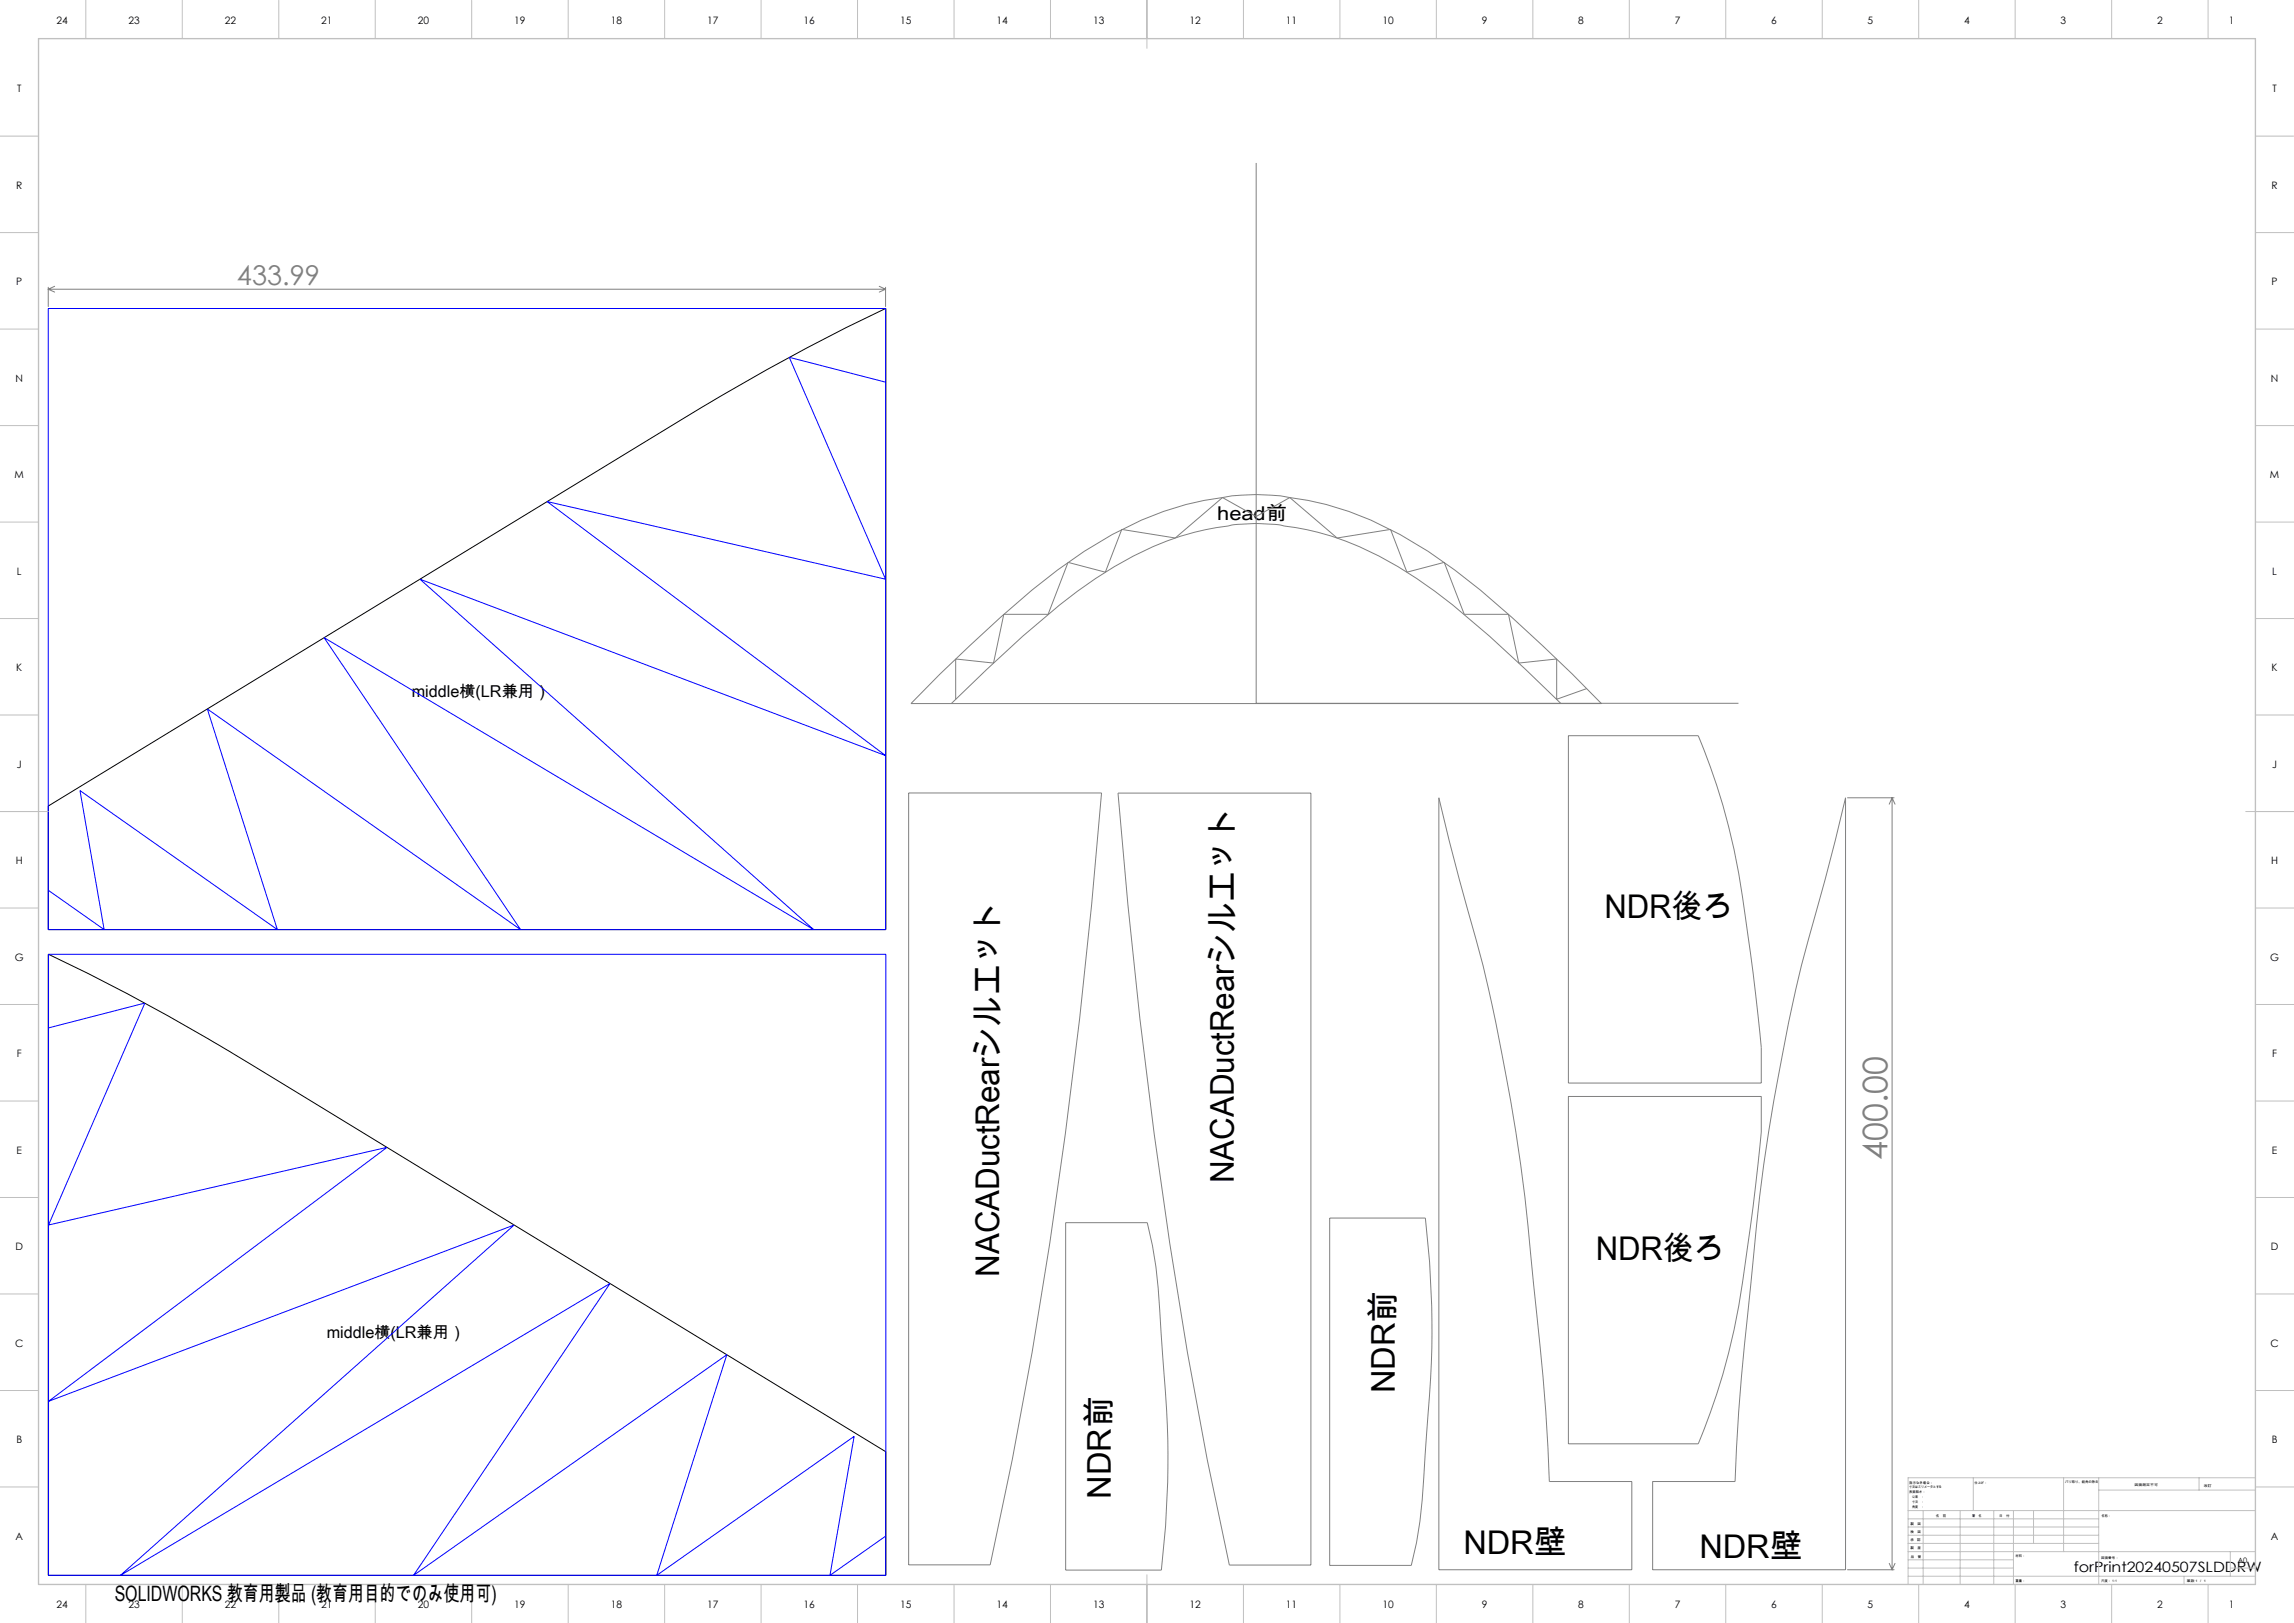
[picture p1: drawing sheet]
<svg xmlns="http://www.w3.org/2000/svg" width="1189mm" height="841mm" viewBox="0 0 1189 841" stroke-linecap="round" stroke-linejoin="round" font-family="sans-serif">
<defs><g id="words">
<text font-size="17.6" fill="#808080" x="978" y="601" transform="rotate(-90 978 601)">400.00</text>
<g font-size="16.9">
<text x="832" y="476">NDR後ろ</text>
<text x="640" y="613" transform="rotate(-90 640 613)">NACADuctRearシルエット</text>
<text x="827" y="653">NDR後ろ</text>
<text x="518" y="662" transform="rotate(-90 518 662)">NACADuctRearシルエット</text>
<text x="723" y="722" transform="rotate(-90 723 722)">NDR前</text>
<text x="576" y="776" transform="rotate(-90 576 776)">NDR前</text>
<text x="759" y="805">NDR壁</text>
<text x="881" y="807">NDR壁</text>
</g>
<text font-size="14.1" fill="#808080" x="123" y="148">433.99</text>
<text font-size="11" x="59" y="830">SOLIDWORKS 教育用製品 (教育用目的でのみ使用可)</text>
<text font-size="9.9" x="631" y="269">head前</text>
<g font-size="8.5">
<text x="213" y="361">middle横(LR兼用）</text>
<text x="169" y="693">middle横(LR兼用）</text>
</g>
<text font-size="7.4" x="1075" y="815">forPrint20240507SLDDRW</text>
<g font-size="5.3">
<text x="29" y="12">24</text>
<text x="67" y="12">23</text>
<text x="117" y="12">22</text>
<text x="167" y="12">21</text>
<text x="217" y="12">20</text>
<text x="267" y="12">19</text>
<text x="317" y="12">18</text>
<text x="367" y="12">17</text>
<text x="417" y="12">16</text>
<text x="467" y="12">15</text>
<text x="517" y="12">14</text>
<text x="567" y="12">13</text>
<text x="617" y="12">12</text>
<text x="667" y="12">11</text>
<text x="717" y="12">10</text>
<text x="768" y="12">9</text>
<text x="818" y="12">8</text>
<text x="868" y="12">7</text>
<text x="918" y="12">6</text>
<text x="968" y="12">5</text>
<text x="1018" y="12">4</text>
<text x="1068" y="12">3</text>
<text x="1118" y="12">2</text>
<text x="1155" y="12">1</text>
<text x="9" y="48">T</text>
<text x="1178" y="48">T</text>
<text x="8" y="98">R</text>
<text x="1177" y="98">R</text>
<text x="8" y="148">P</text>
<text x="1177" y="148">P</text>
<text x="8" y="198">N</text>
<text x="1177" y="198">N</text>
<text x="8" y="248">M</text>
<text x="1177" y="248">M</text>
<text x="9" y="298">L</text>
<text x="1178" y="298">L</text>
<text x="8" y="348">K</text>
<text x="1177" y="348">K</text>
<text x="9" y="398">J</text>
<text x="1178" y="398">J</text>
<text x="8" y="448">H</text>
<text x="1177" y="448">H</text>
<text x="8" y="498">G</text>
<text x="1177" y="498">G</text>
<text x="9" y="548">F</text>
<text x="1178" y="548">F</text>
<text x="9" y="598">E</text>
<text x="1178" y="598">E</text>
<text x="8" y="648">D</text>
<text x="1177" y="648">D</text>
<text x="8" y="698">C</text>
<text x="1177" y="698">C</text>
<text x="8" y="748">B</text>
<text x="1177" y="748">B</text>
<text x="8" y="798">A</text>
<text x="1177" y="798">A</text>
<text x="29" y="833">24</text>
<text x="67" y="833">23</text>
<text x="117" y="833">22</text>
<text x="167" y="833">21</text>
<text x="217" y="833">20</text>
<text x="267" y="833">19</text>
<text x="317" y="833">18</text>
<text x="367" y="833">17</text>
<text x="417" y="833">16</text>
<text x="467" y="833">15</text>
<text x="517" y="833">14</text>
<text x="567" y="833">13</text>
<text x="617" y="833">12</text>
<text x="667" y="833">11</text>
<text x="717" y="833">10</text>
<text x="768" y="833">9</text>
<text x="818" y="833">8</text>
<text x="868" y="833">7</text>
<text x="918" y="833">6</text>
<text x="968" y="833">5</text>
<text x="1018" y="833">4</text>
<text x="1068" y="833">3</text>
<text x="1118" y="833">2</text>
<text x="1155" y="833">1</text>
</g>
<text font-size="3.9" x="1160" y="810">A0</text>
<g font-size="1.7">
<text x="990" y="769">指示なき場合：</text>
<text x="990" y="771">寸法はミリメータとする</text>
<text x="990" y="774">表面粗さ：</text>
<text x="1023" y="769">仕上げ：</text>
<text x="1070" y="769">バリ取り、鋭角の除去</text>
<text x="1106" y="770">図面測定不可</text>
<text x="1142" y="770">改訂</text>
<text x="990" y="776">公差　：</text>
<text x="990" y="779">寸法　：</text>
<text x="990" y="781">角度　：</text>
<text x="990" y="790">製　図</text>
<text x="1003" y="786">名　前</text>
<text x="1019" y="786">署　名</text>
<text x="1036" y="786">日　付</text>
<text x="1089" y="786">名称：</text>
<text x="990" y="794">検　図</text>
<text x="990" y="799">承　認</text>
<text x="990" y="803">製　産</text>
<text x="990" y="807">品　管</text>
<text x="1045" y="807">材料：</text>
<text x="1089" y="808">図面番号：</text>
<text x="1045" y="820">重量：</text>
<text x="1089" y="820">尺度： 1:1</text>
<text x="1133" y="820">葉数 1 ／ 1</text>
</g>
</g></defs>
<path d="M25 418l341-208a1150 1150 0 0 1 93-50v322h-434zM25 495a1143 1143 0 0 1 94 50l340 207v64h-434z" fill="none" stroke="#000" stroke-width=".52"/>
<g fill="none" stroke="#808080" stroke-width=".52">
<path d="M651 84v280h250M25 149v10M25 150h434M25 150l3 1M28 148l-3 2M456 148l3 2M459 149v10M459 150l-3 1M634 258l17 10 18-10M634 258l-25 21-28-5-8 22-19-5-11 27h-23l-5 26-20-3v21M634 258a165 165 0 0 0-72 28 421 421 0 0 0-59 48l-31 31h358a773 773 0 0 0-76-70 178 178 0 0 0-85-37M634 258a99 99 0 0 1 35 0"/>
<path d="M669 258l24 21 28-5 8 22 20-5 10 27h23l5 26 20-3v21l16-5M493 365a573 573 0 0 1 75-65 148 148 0 0 1 85-29 151 151 0 0 1 81 29 405 405 0 0 1 57 47l18 18M813 381h67a356 356 0 0 1 26 103l4 31a282 282 0 0 1 3 46h-100zM471 411h100l-5 58-6 59a2810 2810 0 0 1-47 283h-42zM579 411h100v400h-42a2942 2942 0 0 1-58-400zM746 413l10 43a1039 1039 0 0 1 39 209l3 32a967 967 0 0 1 5 71h43v45h-100zM957 413v400h-100v-45h42a2070 2070 0 0 1 11-133 1030 1030 0 0 1 36-179zM958 413h24M981 413v400M981 413l1 4M981 413l-2 4M813 568h100a339 339 0 0 1-4 57 610 610 0 0 1-16 87l-7 20-6 16h-67z"/>
<path d="M552 634h43a345 345 0 0 1 8 67 506 506 0 0 1-1 113h-50zM689 631h50a506 506 0 0 1 0 112v11a287 287 0 0 1-8 57h-42zM958 813h24M979 810l2 3M982 810l-1 3"/>
</g>
<path d="M25 160h434v322h-434zM459 198l-50-13 50 115-175-40 175 132-241-92 204 182-254-152 102 152-163-115 37 115-103-72 13 72-29-21M25 495h434v321h-434zM25 533l50-13-50 115 176-40-176 131 241-91-204 181 254-151-102 151 163-114-37 114 103-72-13 72 29-20" fill="none" stroke="#00f" stroke-width=".52"/>
<g fill="none" stroke="#c0c0c0" stroke-width=".52">
<path d="M44 0v20M94 0v20M144 0v20M194 0v20M244 0v20M294 0v20M344 0v20M394 0v20M444 0v20M494 0v20M544 0v20M594 0v25"/>
<path d="M644 0v20M694 0v20M744 0v20M794 0v20M844 0v20M894 0v20M944 0v20M994 0v20M1044 0v20M1094 0v20M1144 0v20M0 71h20"/>
<path d="M1169 71h20M0 121h20M1169 121h20M0 171h20M1169 171h20M0 221h20M1169 221h20M0 271h20M1169 271h20M0 321h20M1169 321h20M0 371h20"/>
<path d="M1169 371h20M0 421h25M1164 421h25M0 471h20M1169 471h20M0 521h20M1169 521h20M0 571h20M1169 571h20M0 621h20M1169 621h20M0 671h20"/>
<path d="M1169 671h20M0 721h20M1169 721h20M0 771h20M1023 766v17M1070 766v38M1088 766v55M1088 772h81M1140 766v6M1169 766h-180v55M1169 771h20M989 783h180"/>
<path d="M989 800h99M989 796h99M989 791h99M989 787h99M997 783v38M1016 783v38M1033 783v38M1044 783v38M1054 783v17M594 816v25M989 817h180M989 813h55"/>
<path d="M989 808h55M989 804h180M1132 817v4M1156 813h13M1156 804v13M44 821v20M94 821v20M144 821v20M194 821v20M244 821v20M294 821v20M344 821v20"/>
<path d="M394 821v20M444 821v20M494 821v20M544 821v20M644 821v20M694 821v20M744 821v20M794 821v20M844 821v20M894 821v20M944 821v20M994 821v20"/>
<path d="M1044 821v20M1094 821v20M1144 821v20"/>
</g>
<path d="M20 20h1149v801h-1149z" fill="none" stroke="#c0c0c0" stroke-width=".7"/>
<use href="#words"/>
</svg>
